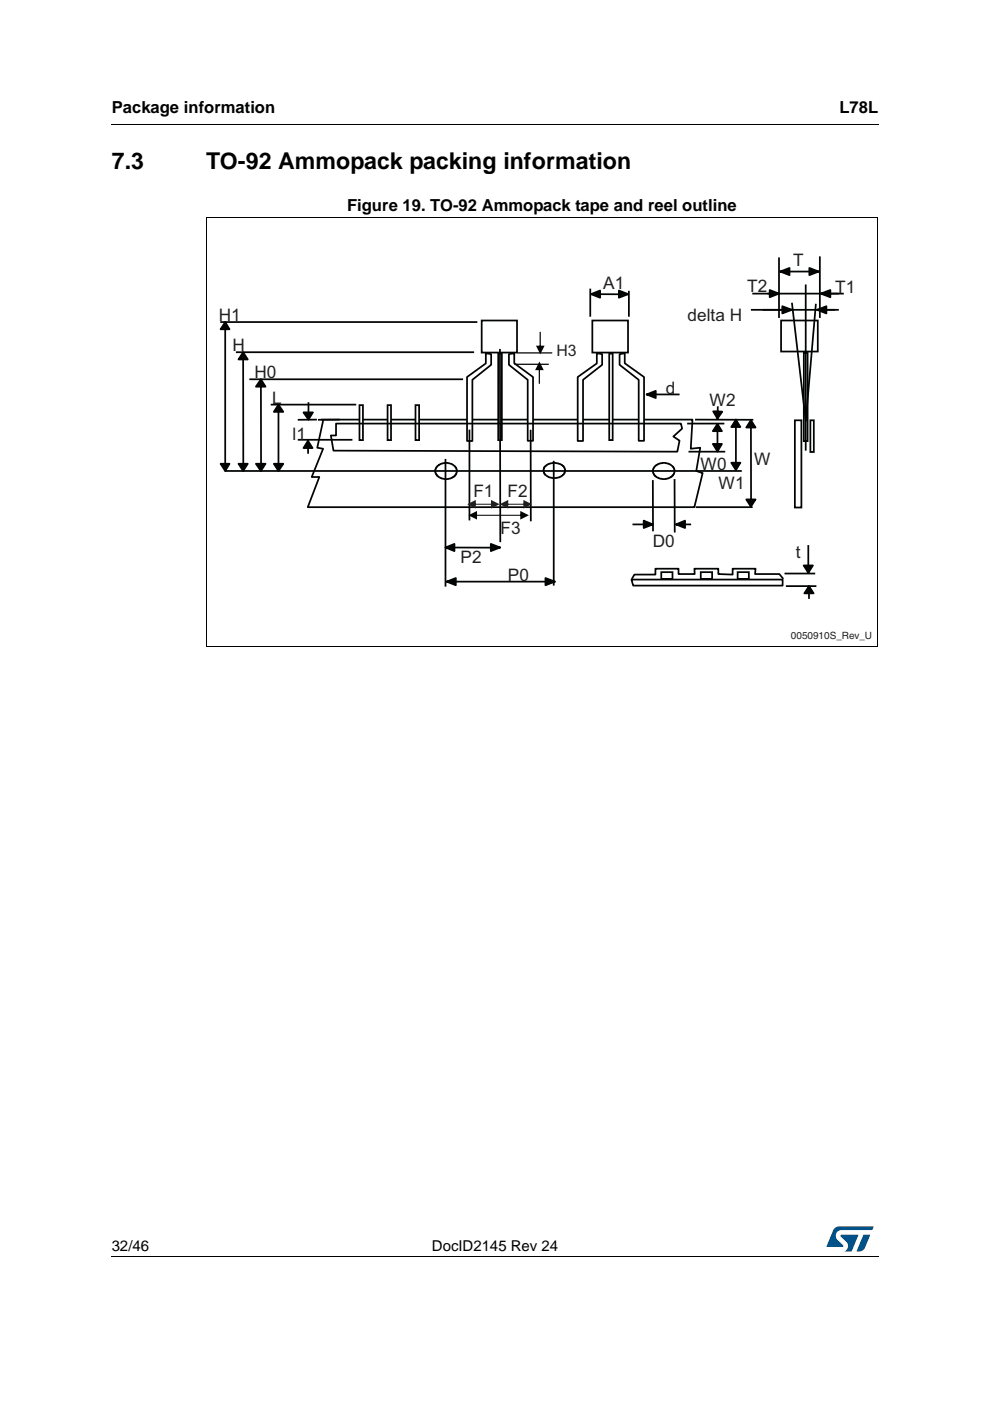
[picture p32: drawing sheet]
<svg xmlns="http://www.w3.org/2000/svg" width="210mm" height="297mm" viewBox="0 0 210 297" stroke-linecap="round" stroke-linejoin="round" font-family="sans-serif">
<defs><g id="words">
<g font-size="4.9">
<text x="23.7" y="35.9">7.3</text>
<text x="43.7" y="35.9">TO-92 Ammopack packing information</text>
</g>
<g font-size="3.7" fill="#231f20">
<text x="168.2" y="56.4">T</text>
<text x="127.9" y="61.2">A1</text>
<text x="158.4" y="61.9">T2</text>
<text x="177" y="62.1">T1</text>
<text x="46.4" y="68">H1</text>
<text x="145.8" y="68">delta H</text>
<text x="49.3" y="74.3">H</text>
<text x="53.9" y="80.2">H0</text>
<text x="141.2" y="83.6">d</text>
<text x="57.7" y="85.7">L</text>
<text x="150.4" y="86.1">W2</text>
<text x="62" y="93.3">l1</text>
<text x="148.5" y="99.7">W0</text>
<text x="159.9" y="98.7">W</text>
<text x="100.4" y="105.5">F1</text>
<text x="107.6" y="105.5">F2</text>
<text x="152.3" y="103.6">W1</text>
<text x="106.1" y="113.3">F3</text>
<text x="97.6" y="119.4">P2</text>
<text x="138.4" y="116">D0</text>
<text x="168.7" y="118.3">t</text>
<text x="107.7" y="123.2">P0</text>
</g>
<g font-size="3.5">
<text x="23.7" y="23.9">Package information</text>
<text x="178" y="23.9">L78L</text>
<text x="73.6" y="44.8">Figure 19. TO-92 Ammopack tape and reel outline</text>
</g>
<text font-size="3.4" fill="#231f20" x="118" y="75.5">H3</text>
<g font-size="3.2">
<text x="23.7" y="265.1">32/46</text>
<text x="91.6" y="265.1">DocID2145 Rev 24</text>
</g>
<text font-size="2.1" fill="#231f20" x="167.7" y="135.4">0050910S_Rev_U</text>
</g></defs>
<path d="M23.6 26.2l.1 .2zM23.6 266.3l.1 .1z" fill="#000"/>
<path d="M23.7 26.3h162.6M23.7 266.4h162.6" fill="none" stroke="#000" stroke-width=".21"/>
<path d="M175.2 260h10v5.3h-10z" fill="#fff"/>
<g fill="#005189">
<path d="M176.9 260.5l1-.5 7.3 .1-.3 .7h-6.4a1.31 1.31 0 0 0-1.3 1.1 1.31 1.31 0 0 0 .8 1.4l.7 .7 .1 .3-3.6 .1z"/>
<path d="M183.1 261.8h1.4l-.6 1.6a2.16 2.16 0 0 1-1.3 1.9l-1-.1z"/>
<path d="M178.3 261.8l3.7 .1-1.4 3.3-1.5 .1a1.43 1.43 0 0 0 .6-1.7l-1.4-1.4z"/>
</g>
<path d="M43.7 46.4h142.5v90.3h-142.5z" fill="#fff"/>
<path d="M125.6 68h7.6v6.8h-7.6zM47.8 99.9h109.5M68.1 89h78.7l-.3 6.1 2-.2-.9 5 1.4 .4-1.8 7.2h-81.9l2.4-6.4h-1.6l2.4-6-1.2-.2 1.2-5.7M92.7 98.8l1-.6h1.3a1.92 1.92 0 0 1 1.9 1.4l-.1 .9-.3 .3-1 .7-.5 .1-1.4-.1-.8-.5a1.33 1.33 0 0 1-.1-2.2zM94.5 97.3v27.1M115.6 98.8l.7-.4 1.5-.3 .9 .3 .8 .5 .4 .8-.4 .9-.9 .6-1.5 .2a2.31 2.31 0 0 1-1.9-1.4l.2-.9zM138.8 98.9l.9-.6 .7-.2h.7l1.1 .4a1.47 1.47 0 0 1 .8 1.1v.5l-.3 .7-1.1 .7-.4 .1-1.4-.1-.8-.5a1.47 1.47 0 0 1-.2-2.1z" fill="none" stroke="#020303" stroke-width=".37"/>
<path d="M129.2 75h.7v18.3h-.7z" fill="#fff"/>
<path d="M129.2 75h.7v18.3h-.7z" fill="none" stroke="#020303" stroke-width=".37"/>
<path d="M131.4 75.1l1.1-.2v2.1l4.1 2.9v13.6h-1.2v-13l-4-3.2z" fill-rule="evenodd" fill="#fff"/>
<path d="M131.4 75.1l1.1-.2v2.1l4.1 2.9v13.6h-1.2v-13l-4-3.2zM117.4 97.7v26.5M138.4 101.8l.1 10.8M143 101.6l.1 11.3" fill="none" stroke="#020303" stroke-width=".37"/>
<path d="M126.5 74.9l1.2 .2v2.2l-4.1 3.2v13h-1.1v-13.6l4-2.8z" fill-rule="evenodd" fill="#fff"/>
<path d="M102.1 68h7.5v6.8h-7.5zM126.5 74.9l1.2 .2v2.2l-4.1 3.2v13h-1.1v-13.6l4-2.8z" fill="none" stroke="#020303" stroke-width=".37"/>
<path d="M105.6 75h.8v18.3h-.8z" fill="#fff"/>
<path d="M105.6 75h.8v18.3h-.8z" fill="none" stroke="#020303" stroke-width=".37"/>
<path d="M107.9 75.1l1.1-.2v2.1l4 2.9v13.6h-1.1v-13l-4-3.2z" fill-rule="evenodd" fill="#fff"/>
<path d="M107.9 75.1l1.1-.2v2.1l4 2.9v13.6h-1.1v-13l-4-3.2z" fill="none" stroke="#020303" stroke-width=".37"/>
<path d="M103 74.9l1.1 .2v2.2l-3.9 3.2v13h-1.2v-13.6l4-2.8z" fill-rule="evenodd" fill="#fff"/>
<path d="M103 74.9l1.1 .2v2.2l-3.9 3.2v13h-1.2v-13.6l4-2.8zM106 74l.1 40.9M99.5 91.1v19.2M112.5 91.1v19.4" fill="none" stroke="#020303" stroke-width=".37"/>
<path d="M88.1 85.9h.8v7.4h-.8z" fill="#fff"/>
<path d="M88.1 85.9h.8v7.4h-.8z" fill="none" stroke="#020303" stroke-width=".37"/>
<path d="M82.2 85.9h.7v7.4h-.7z" fill="#fff"/>
<path d="M82.2 85.9h.7v7.4h-.7z" fill="none" stroke="#020303" stroke-width=".37"/>
<path d="M76.2 85.9h.7v7.4h-.7z" fill="#fff"/>
<path d="M46.7 68.3h54.5M50 74.7h50.5M125.2 61.2v6M52.9 80.4h45.3M57.4 85.8h18.1M63.1 93.2h11.6M72 89h-4.6M76.2 85.9h.7v7.4h-.7zM137.1 83.6h7" fill="none" stroke="#020303" stroke-width=".37"/>
<path d="M137.1 83.6l1.9-.7v.7z" fill="#020303"/>
<path d="M137.1 83.6l1.9-.7v.7z" fill="none" stroke="#020303" stroke-width=".37"/>
<path d="M137.1 83.6h1.9v.8z" fill="#020303"/>
<path d="M125.3 62.4h7.9M133.3 61.7v5.4M137.1 83.6h1.9v.8zM145.7 89.8h7.9M146 95.8h7.8M147.4 89h12.3M147.5 107.5h12.1" fill="none" stroke="#020303" stroke-width=".37"/>
<path d="M125.3 62.4l1.9-.8v.8z" fill="#020303"/>
<path d="M125.3 62.4l1.9-.8v.8z" fill="none" stroke="#020303" stroke-width=".37"/>
<path d="M125.3 62.4h1.9v.7z" fill="#020303"/>
<path d="M125.3 62.4h1.9v.7z" fill="none" stroke="#020303" stroke-width=".37"/>
<path d="M131.2 61.6l2 .8h-2z" fill="#020303"/>
<path d="M131.2 61.6l2 .8h-2z" fill="none" stroke="#020303" stroke-width=".37"/>
<path d="M131.2 62.4h2l-2 .7z" fill="#020303"/>
<path d="M131.2 62.4h2l-2 .7zM152.1 89.9v5.8" fill="none" stroke="#020303" stroke-width=".37"/>
<path d="M152.1 89.9l1 1.5h-1z" fill="#020303"/>
<path d="M152.1 89.9l1 1.5h-1z" fill="none" stroke="#020303" stroke-width=".37"/>
<path d="M152.1 89.9v1.5h-1z" fill="#020303"/>
<path d="M152.1 89.9v1.5h-1z" fill="none" stroke="#020303" stroke-width=".37"/>
<path d="M152.1 94.1h1l-1 1.6z" fill="#020303"/>
<path d="M152.1 94.1h1l-1 1.6z" fill="none" stroke="#020303" stroke-width=".37"/>
<path d="M151.1 94.1h1v1.6z" fill="#020303"/>
<path d="M151.1 94.1h1v1.6zM156 89v10.7" fill="none" stroke="#020303" stroke-width=".37"/>
<path d="M156 89l1 1.5h-1z" fill="#020303"/>
<path d="M156 89l1 1.5h-1z" fill="none" stroke="#020303" stroke-width=".37"/>
<path d="M156 89v1.5h-1z" fill="#020303"/>
<path d="M156 89v1.5h-1z" fill="none" stroke="#020303" stroke-width=".37"/>
<path d="M156 98.1h1l-1 1.6z" fill="#020303"/>
<path d="M156 98.1h1l-1 1.6z" fill="none" stroke="#020303" stroke-width=".37"/>
<path d="M155 98.1h1v1.6z" fill="#020303"/>
<path d="M155 98.1h1v1.6zM159.2 89.1v18.3" fill="none" stroke="#020303" stroke-width=".37"/>
<path d="M159.2 89.1l1 1.5h-1z" fill="#020303"/>
<path d="M159.2 89.1l1 1.5h-1z" fill="none" stroke="#020303" stroke-width=".37"/>
<path d="M159.2 89.1v1.5h-1z" fill="#020303"/>
<path d="M159.2 89.1v1.5h-1z" fill="none" stroke="#020303" stroke-width=".37"/>
<path d="M159.2 105.9h1l-1 1.5z" fill="#020303"/>
<path d="M159.2 105.9h1l-1 1.5z" fill="none" stroke="#020303" stroke-width=".37"/>
<path d="M158.2 105.9h1v1.5z" fill="#020303"/>
<path d="M152.2 86.2l-.1 2.5M158.2 105.9h1v1.5z" fill="none" stroke="#020303" stroke-width=".37"/>
<path d="M152.2 87.2l.9 .1-1 1.4z" fill="#020303"/>
<path d="M152.2 87.2l.9 .1-1 1.4z" fill="none" stroke="#020303" stroke-width=".37"/>
<path d="M151.2 87.2h1l-.1 1.5z" fill="#020303"/>
<path d="M151.2 87.2h1l-.1 1.5zM143.3 111.2h3.2" fill="none" stroke="#020303" stroke-width=".37"/>
<path d="M143.3 111.2l1.9-.8v.8z" fill="#020303"/>
<path d="M143.3 111.2l1.9-.8v.8z" fill="none" stroke="#020303" stroke-width=".37"/>
<path d="M143.3 111.2h1.9v.8z" fill="#020303"/>
<path d="M134.1 111.2h4.3M143.3 111.2h1.9v.8z" fill="none" stroke="#020303" stroke-width=".37"/>
<path d="M136.5 111.2h1.9l-1.9 .8z" fill="#020303"/>
<path d="M136.5 111.2h1.9l-1.9 .8z" fill="none" stroke="#020303" stroke-width=".37"/>
<path d="M136.5 110.4l1.9 .8h-1.9z" fill="#020303"/>
<path d="M94.5 116.1h11.5M136.5 110.4l1.9 .8h-1.9z" fill="none" stroke="#020303" stroke-width=".37"/>
<path d="M94.5 116.1l1.9-.8v.8z" fill="#020303"/>
<path d="M94.5 116.1l1.9-.8v.8z" fill="none" stroke="#020303" stroke-width=".37"/>
<path d="M94.5 116.1h1.9v.7z" fill="#020303"/>
<path d="M94.5 116.1h1.9v.7z" fill="none" stroke="#020303" stroke-width=".37"/>
<path d="M104.1 115.3l1.9 .8h-1.9z" fill="#020303"/>
<path d="M104.1 115.3l1.9 .8h-1.9z" fill="none" stroke="#020303" stroke-width=".37"/>
<path d="M104.1 116.1h1.9l-1.9 .7z" fill="#020303"/>
<path d="M104.1 116.1h1.9l-1.9 .7zM94.7 123.3h23" fill="none" stroke="#020303" stroke-width=".37"/>
<path d="M94.7 123.3l1.9-.7v.7z" fill="#020303"/>
<path d="M94.7 123.3l1.9-.7v.7z" fill="none" stroke="#020303" stroke-width=".37"/>
<path d="M94.7 123.3h1.9v.8z" fill="#020303"/>
<path d="M94.7 123.3h1.9v.8z" fill="none" stroke="#020303" stroke-width=".37"/>
<path d="M115.6 122.6l2.1 .7h-2.1z" fill="#020303"/>
<path d="M115.6 122.6l2.1 .7h-2.1z" fill="none" stroke="#020303" stroke-width=".37"/>
<path d="M115.6 123.3h2.1l-2.1 .8z" fill="#020303"/>
<path d="M47.8 68.3v31.6M115.6 123.3h2.1l-2.1 .8z" fill="none" stroke="#020303" stroke-width=".37"/>
<path d="M47.8 68.3l.9 1.5h-.9z" fill="#020303"/>
<path d="M47.8 68.3l.9 1.5h-.9z" fill="none" stroke="#020303" stroke-width=".37"/>
<path d="M47.8 68.3v1.5h-1z" fill="#020303"/>
<path d="M47.8 68.3v1.5h-1z" fill="none" stroke="#020303" stroke-width=".37"/>
<path d="M47.8 98.3h.9l-.9 1.6z" fill="#020303"/>
<path d="M47.8 98.3h.9l-.9 1.6z" fill="none" stroke="#020303" stroke-width=".37"/>
<path d="M46.8 98.3h1v1.6z" fill="#020303"/>
<path d="M51.6 74.7v25.2M46.8 98.3h1v1.6z" fill="none" stroke="#020303" stroke-width=".37"/>
<path d="M51.6 74.7l.9 1.5h-.9z" fill="#020303"/>
<path d="M51.6 74.7l.9 1.5h-.9z" fill="none" stroke="#020303" stroke-width=".37"/>
<path d="M51.6 74.7v1.5h-1z" fill="#020303"/>
<path d="M51.6 74.7v1.5h-1z" fill="none" stroke="#020303" stroke-width=".37"/>
<path d="M51.6 98.3h.9l-.9 1.6z" fill="#020303"/>
<path d="M51.6 98.3h.9l-.9 1.6z" fill="none" stroke="#020303" stroke-width=".37"/>
<path d="M50.6 98.3h1v1.6z" fill="#020303"/>
<path d="M50.6 98.3h1v1.6zM55.3 80.4l.1 19.5" fill="none" stroke="#020303" stroke-width=".37"/>
<path d="M55.3 80.4l1 1.6h-1z" fill="#020303"/>
<path d="M55.3 80.4l1 1.6h-1z" fill="none" stroke="#020303" stroke-width=".37"/>
<path d="M55.3 80.4v1.6h-1z" fill="#020303"/>
<path d="M55.3 80.4v1.6h-1z" fill="none" stroke="#020303" stroke-width=".37"/>
<path d="M55.3 98.3h1l-1 1.6z" fill="#020303"/>
<path d="M55.3 98.3h1l-1 1.6z" fill="none" stroke="#020303" stroke-width=".37"/>
<path d="M54.3 98.3h1v1.6z" fill="#020303"/>
<path d="M54.3 98.3h1v1.6zM59 85.8v14.1" fill="none" stroke="#020303" stroke-width=".37"/>
<path d="M59 85.8l1.1 1.5h-1.1z" fill="#020303"/>
<path d="M59 85.8l1.1 1.5h-1.1z" fill="none" stroke="#020303" stroke-width=".37"/>
<path d="M59 85.8v1.5h-.9z" fill="#020303"/>
<path d="M59 85.8v1.5h-.9z" fill="none" stroke="#020303" stroke-width=".37"/>
<path d="M59 98.3h1.1l-1.1 1.6z" fill="#020303"/>
<path d="M59 98.3h1.1l-1.1 1.6z" fill="none" stroke="#020303" stroke-width=".37"/>
<path d="M58.1 98.3h.9v1.6z" fill="#020303"/>
<path d="M58.1 98.3h.9v1.6zM65.4 85.3v3.7M67.2 89h-4.1" fill="none" stroke="#020303" stroke-width=".37"/>
<path d="M65.4 87.4h1l-1 1.6z" fill="#020303"/>
<path d="M65.4 87.4h1l-1 1.6z" fill="none" stroke="#020303" stroke-width=".37"/>
<path d="M64.3 87.4h1.1v1.6z" fill="#020303"/>
<path d="M64.3 87.4h1.1v1.6zM65.3 93.5v2.7" fill="none" stroke="#020303" stroke-width=".37"/>
<path d="M65.3 93.5l1 1.5h-1z" fill="#020303"/>
<path d="M65.3 93.5l1 1.5h-1z" fill="none" stroke="#020303" stroke-width=".37"/>
<path d="M65.3 93.5v1.5h-1z" fill="#020303"/>
<path d="M65.3 93.5v1.5h-1z" fill="none" stroke="#020303" stroke-width=".37"/>
<path d="M168.6 89.1h1.3v18.5h-1.3z" fill="#fff"/>
<path d="M168.5 89.1h1.4v18.5h-1.4z" fill="none" stroke="#020303" stroke-width=".37"/>
<path d="M171.8 89.1h.7v6.7h-.7z" fill="#fff"/>
<path d="M171.8 89.1h.7v6.7h-.7z" fill="none" stroke="#020303" stroke-width=".37"/>
<path d="M170.4 74.8h.8v18.7h-.8z" fill="#fff"/>
<path d="M170.4 74.8h.8v18.7h-.8z" fill="none" stroke="#020303" stroke-width=".37"/>
<path d="M165.6 68h7.8v6.6h-7.8z" fill="#fff"/>
<path d="M165.2 54.6v12.8M165.4 57.6h8.2M173.8 54.4v13M159.2 65.7h18.6M162.7 62.3h16.2M165.6 68h7.8v6.5h-7.8zM167.9 64.2l2.9 25M170.8 60.3v35.2M173 64.4l-2.2 25" fill="none" stroke="#020303" stroke-width=".37"/>
<path d="M165.4 57.6l2-.8v.8z" fill="#020303"/>
<path d="M165.4 57.6l2-.8v.8z" fill="none" stroke="#020303" stroke-width=".37"/>
<path d="M165.4 57.6h2v.7z" fill="#020303"/>
<path d="M165.4 57.6h2v.7z" fill="none" stroke="#020303" stroke-width=".37"/>
<path d="M171.6 56.8l2 .8h-2z" fill="#020303"/>
<path d="M171.6 56.8l2 .8h-2z" fill="none" stroke="#020303" stroke-width=".37"/>
<path d="M171.6 57.6h2l-2 .7z" fill="#020303"/>
<path d="M171.6 57.6h2l-2 .7zM174 62.3h3.8" fill="none" stroke="#020303" stroke-width=".37"/>
<path d="M174 62.3h2.1v.7z" fill="#020303"/>
<path d="M174 62.3h2.1v.7z" fill="none" stroke="#020303" stroke-width=".37"/>
<path d="M174 62.3l2.1-.8v.8z" fill="#020303"/>
<path d="M159.5 62.3h5.7M174 62.3l2.1-.8v.8z" fill="none" stroke="#020303" stroke-width=".37"/>
<path d="M163.2 61.5l2 .8h-2z" fill="#020303"/>
<path d="M163.2 61.5l2 .8h-2z" fill="none" stroke="#020303" stroke-width=".37"/>
<path d="M163.2 62.3h2l-2 .7z" fill="#020303"/>
<path d="M161.7 65.7h6.2M163.2 62.3h2l-2 .7z" fill="none" stroke="#020303" stroke-width=".37"/>
<path d="M165.9 65.7h2l-2 .8z" fill="#020303"/>
<path d="M165.9 65.7h2l-2 .8z" fill="none" stroke="#020303" stroke-width=".37"/>
<path d="M165.9 64.9l2 .8h-2z" fill="#020303"/>
<path d="M165.9 64.9l2 .8h-2zM173.2 65.7h3.8" fill="none" stroke="#020303" stroke-width=".37"/>
<path d="M173.2 65.7l2-.8v.8z" fill="#020303"/>
<path d="M173.2 65.7l2-.8v.8z" fill="none" stroke="#020303" stroke-width=".37"/>
<path d="M173.2 65.7h2v.8z" fill="#020303"/>
<path d="M173.2 65.7h2v.8z" fill="none" stroke="#020303" stroke-width=".37"/>
<path d="M133.9 122.9h32v1.3h-31.7z" fill-rule="evenodd" fill="#fff"/>
<path d="M133.9 122.9h32v1.3h-31.7z" fill="none" stroke="#020303" stroke-width=".37"/>
<path d="M156.4 121.3h2.4v1.4h-2.4z" fill="#fff"/>
<path d="M156.4 121.3h2.4v1.4h-2.4z" fill="none" stroke="#020303" stroke-width=".37"/>
<path d="M148.6 121.3h2.4v1.4h-2.4z" fill="#fff"/>
<path d="M148.6 121.3h2.4v1.4h-2.4z" fill="none" stroke="#020303" stroke-width=".37"/>
<path d="M140.2 121.3h2.4v1.4h-2.4z" fill="#fff"/>
<path d="M171.4 115.6v5.9M140.2 121.3h2.4v1.4h-2.4zM166.1 122.7l-.9-1h-5.1l.1-1.1h-4.9v1.2l-3-.1v-1.1h-5.1l.1 1.1h-3.4v-1.1h-4.9v1.2h-4.5l-.5 1M166.3 121.6h6.5M166.6 124.3h6.5" fill="none" stroke="#020303" stroke-width=".37"/>
<path d="M171.4 119.9h1l-1 1.6z" fill="#020303"/>
<path d="M171.4 119.9h1l-1 1.6z" fill="none" stroke="#020303" stroke-width=".37"/>
<path d="M170.4 119.9h1v1.6z" fill="#020303"/>
<path d="M170.4 119.9h1v1.6zM171.5 124.3v2.7" fill="none" stroke="#020303" stroke-width=".37"/>
<path d="M171.5 124.3v1.5h-1z" fill="#020303"/>
<path d="M171.5 124.3v1.5h-1z" fill="none" stroke="#020303" stroke-width=".37"/>
<path d="M171.5 124.3l1 1.5h-1z" fill="#020303"/>
<path d="M71.2 89.8h73.2l.2 1.1-1.8 1.6 1.3 .9-.5 2.4-72.9-.3-.5-3.2h1zM171.5 124.3l1 1.5h-1z" fill="none" stroke="#020303" stroke-width=".37"/>
<path d="M109.1 77.2h7.2M109.8 74.8h7.2" fill="none" stroke="#020303" stroke-width=".26"/>
<g fill="#020303">
<path d="M114.4 70.4h.3l-.1 3.3-.2-.1zM113.6 73.3h1.9l-.9 1.8z"/>
<path d="M114.3 78.1h.2l-.1 3.3-.2-.1zM114.4 76.7l.9 1.8h-1.8z"/>
<path d="M100.8 109.1h9.9l.1 .1-.2 .2h-9.8zM99.3 109.2l1.8-.9v1.9zM110.3 108.3l1.8 .9-1.8 1z"/>
</g>
<g fill="#231f20">
<path d="M107.4 106.8h3.9l.1 .1-.1 .1h-3.9zM105.9 106.9l1.9-.9v1.8zM111 106l1.8 .9-1.8 .9z"/>
<path d="M100.5 106.8h3.9l.1 .1-.1 .1h-3.8zM99.1 106.9l1.8-.9v1.8zM104.1 106l1.8 .9-1.8 .9z"/>
</g>
<path d="M43.8 46v91M43.8 46.1h142.4M186.1 46.1v91M43.7 137h142.4" fill="none" stroke="#000" stroke-width=".21"/>
<use href="#words"/>
</svg>
